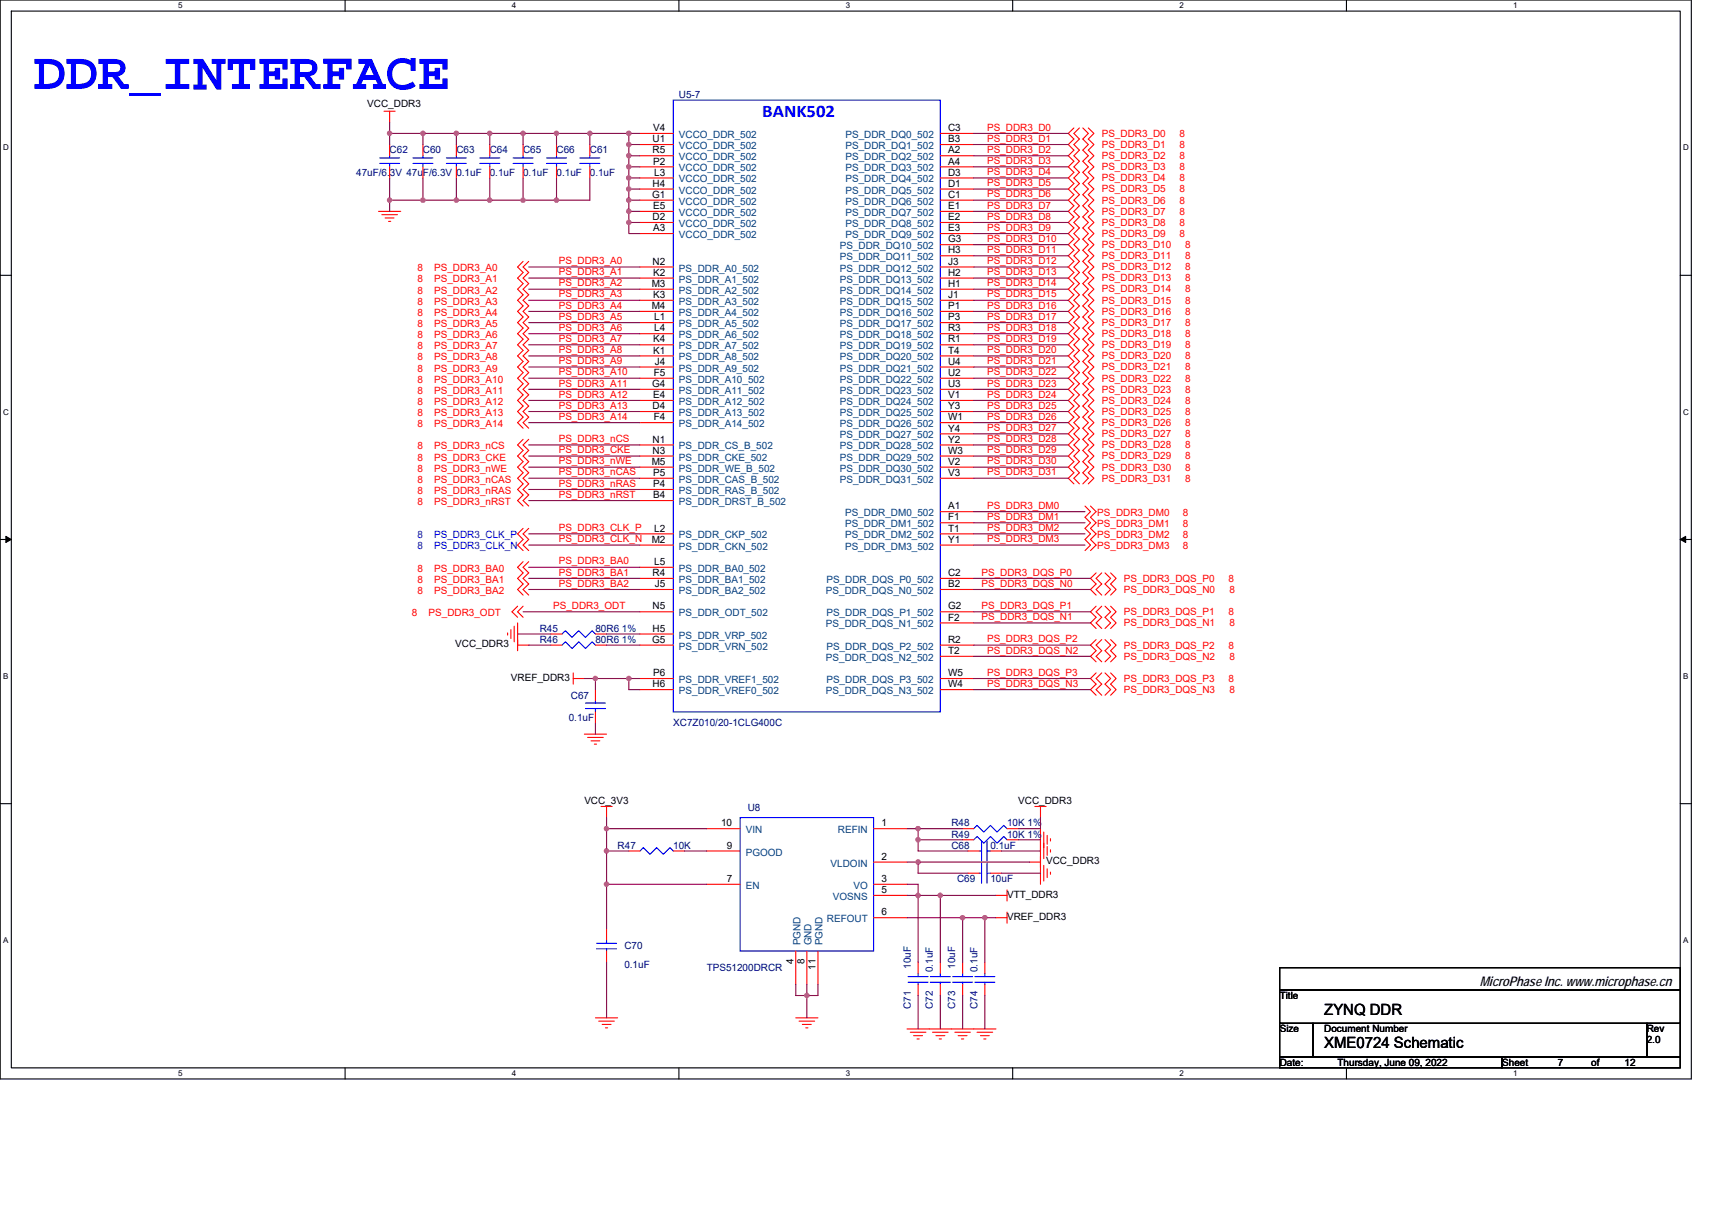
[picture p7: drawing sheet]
<svg xmlns="http://www.w3.org/2000/svg" width="297mm" height="210mm" viewBox="0 0 297 210" stroke-linecap="round" stroke-linejoin="round" font-family="sans-serif">
<defs><g id="words">
<text font-size="9.2" fill="#00f" x="5.8" y="15.4">DDR_INTERFACE</text>
<text font-size="3.1" fill="#00f" x="132.3" y="20.3">BANK502</text>
<g font-size="2.7">
<text x="229.8" y="176.1">ZYNQ DDR</text>
<text x="229.8" y="181.9">XME0724 Schematic</text>
</g>
<text font-size="2.3" x="256.8" y="171.1">MicroPhase Inc. www.microphase.cn</text>
<g font-size="1.7" fill="#000080">
<text x="117.8" y="17">U5-7</text>
<text x="67.6" y="26.6">C62</text>
<text x="73.4" y="26.6">C60</text>
<text x="79.2" y="26.6">C63</text>
<text x="85" y="26.6">C64</text>
<text x="90.8" y="26.6">C65</text>
<text x="96.6" y="26.6">C66</text>
<text x="102.3" y="26.6">C61</text>
<text x="61.8" y="30.5">47uF/6.3V 47uF/6.3V 0.1uF</text>
<text x="85" y="30.5">0.1uF</text>
<text x="90.8" y="30.5">0.1uF</text>
<text x="96.6" y="30.5">0.1uF</text>
<text x="102.3" y="30.5">0.1uF</text>
<text x="93.7" y="111.6">R46</text>
<text x="93.7" y="109.6">R45</text>
<text x="103.3" y="111.6">80R6 1%</text>
<text x="103.3" y="109.6">80R6 1%</text>
<text x="98.7" y="125.1">0.1uF</text>
<text x="99.1" y="121.2">C67</text>
<text x="116.8" y="126">XC7Z010/20-1CLG400C</text>
<text x="129.7" y="140.7">U8</text>
<text x="165.1" y="143.4">R48</text>
<text x="174.7" y="143.4">10K 1%</text>
<text x="107.2" y="147.3">R47</text>
<text x="116.8" y="147.3">10K</text>
<text x="165.1" y="145.4">R49</text>
<text x="165.1" y="147.3">C68</text>
<text x="171.8" y="147.3">0.1uF</text>
<text x="174.7" y="145.4">10K 1%</text>
<text x="166" y="153.1">C69</text>
<text x="171.8" y="153.1">10uF</text>
<text x="108.3" y="164.7">C70</text>
<text x="108.3" y="167.9">0.1uF</text>
<text x="122.6" y="168.5">TPS51200DRCR</text>
<text x="158" y="168.1" transform="rotate(-90 158 168.1)">10uF</text>
<text x="161.9" y="168.7" transform="rotate(-90 161.9 168.7)">0.1uF</text>
<text x="165.7" y="168.1" transform="rotate(-90 165.7 168.1)">10uF</text>
<text x="169.6" y="168.7" transform="rotate(-90 169.6 168.7)">0.1uF</text>
<text x="158" y="175.1" transform="rotate(-90 158 175.1)">C71</text>
<text x="161.9" y="175.1" transform="rotate(-90 161.9 175.1)">C72</text>
<text x="165.7" y="175.1" transform="rotate(-90 165.7 175.1)">C73</text>
<text x="169.6" y="175.1" transform="rotate(-90 169.6 175.1)">C74</text>
</g>
<g font-size="1.7">
<text x="63.7" y="18.5">VCC_DDR3</text>
<text x="113.3" y="22.8">V4</text>
<text x="164.5" y="22.8">C3</text>
<text x="113.2" y="24.7">U1</text>
<text x="113.2" y="26.6">R5</text>
<text x="113.3" y="28.6">P2</text>
<text x="164.5" y="24.7">B3</text>
<text x="164.5" y="26.6">A2</text>
<text x="164.5" y="28.6">A4</text>
<text x="113.1" y="34.3">G1</text>
<text x="113.2" y="32.4">H4</text>
<text x="113.5" y="30.5">L3</text>
<text x="164.5" y="30.5">D3</text>
<text x="164.5" y="32.4">D1</text>
<text x="164.5" y="34.3">C1</text>
<text x="113.2" y="38.2">D2</text>
<text x="113.3" y="36.3">E5</text>
<text x="113.3" y="40.1">A3</text>
<text x="164.5" y="36.3">E1</text>
<text x="164.5" y="38.2">E2</text>
<text x="164.5" y="40.1">E3</text>
<text x="113.2" y="45.9">N2</text>
<text x="113.3" y="47.9">K2</text>
<text x="164.5" y="42.1">G3</text>
<text x="164.5" y="44">H3</text>
<text x="164.5" y="45.9">J3</text>
<text x="164.5" y="47.9">H2</text>
<text x="113.1" y="49.8">M3</text>
<text x="113.1" y="53.6">M4</text>
<text x="113.3" y="51.7">K3</text>
<text x="164.5" y="49.8">H1</text>
<text x="164.5" y="51.7">J1</text>
<text x="164.5" y="53.6">P1</text>
<text x="113.3" y="59.4">K4</text>
<text x="113.5" y="55.6">L1</text>
<text x="113.5" y="57.5">L4</text>
<text x="164.5" y="55.6">P3</text>
<text x="164.5" y="57.5">R3</text>
<text x="164.5" y="59.4">R1</text>
<text x="113.3" y="61.4">K1</text>
<text x="113.4" y="65.2">F5</text>
<text x="113.6" y="63.3">J4</text>
<text x="164.5" y="61.4">T4</text>
<text x="164.5" y="63.3">U4</text>
<text x="164.5" y="65.2">U2</text>
<text x="113.1" y="67.2">G4</text>
<text x="113.2" y="71">D4</text>
<text x="113.3" y="69.1">E4</text>
<text x="164.5" y="67.2">U3</text>
<text x="164.5" y="69.1">V1</text>
<text x="164.5" y="71">Y3</text>
<text x="113.2" y="76.8">N1</text>
<text x="113.4" y="72.9">F4</text>
<text x="164.5" y="72.9">W1</text>
<text x="164.5" y="74.9">Y4</text>
<text x="164.5" y="76.8">Y2</text>
<text x="113.1" y="80.7">M5</text>
<text x="113.2" y="78.7">N3</text>
<text x="113.3" y="82.6">P5</text>
<text x="164.5" y="80.7">V2</text>
<text x="164.5" y="82.6">V3</text>
<text x="164.5" y="78.7">W3</text>
<text x="113.3" y="84.5">P4</text>
<text x="113.3" y="86.5">B4</text>
<text x="164.5" y="88.4">A1</text>
<text x="113.1" y="94.2">M2</text>
<text x="113.5" y="92.2">L2</text>
<text x="164.5" y="90.3">F1</text>
<text x="164.5" y="92.2">T1</text>
<text x="164.5" y="94.2">Y1</text>
<text x="113.2" y="100">R4</text>
<text x="113.5" y="98">L5</text>
<text x="113.6" y="101.9">J5</text>
<text x="164.5" y="100">C2</text>
<text x="164.5" y="101.9">B2</text>
<text x="113.2" y="105.8">N5</text>
<text x="164.5" y="105.8">G2</text>
<text x="164.5" y="107.7">F2</text>
<text x="79" y="112.4">VCC_DDR3</text>
<text x="113.1" y="111.5">G5</text>
<text x="113.2" y="109.6">H5</text>
<text x="164.5" y="111.5">R2</text>
<text x="164.5" y="113.5">T2</text>
<text x="88.6" y="118.1">VREF_DDR3</text>
<text x="113.2" y="119.3">H6</text>
<text x="113.3" y="117.3">P6</text>
<text x="164.5" y="117.3">W5</text>
<text x="164.5" y="119.3">W4</text>
<text x="101.4" y="139.6">VCC_3V3</text>
<text x="125.1" y="143.4">10</text>
<text x="152.9" y="143.4">1</text>
<text x="176.7" y="139.6">VCC_DDR3</text>
<text x="126.1" y="147.3">9</text>
<text x="152.9" y="149.2">2</text>
<text x="181.5" y="150">VCC_DDR3</text>
<text x="126.1" y="153.1">7</text>
<text x="152.9" y="155">5</text>
<text x="152.9" y="153.1">3</text>
<text x="174.7" y="155.8">VTT_DDR3</text>
<text x="152.9" y="158.9">6</text>
<text x="174.7" y="159.6">VREF_DDR3</text>
<text x="137.7" y="167.3" transform="rotate(-90 137.7 167.3)">4</text>
<text x="139.6" y="167.3" transform="rotate(-90 139.6 167.3)">8</text>
<text x="141.5" y="168.3" transform="rotate(-90 141.5 168.3)">11</text>
<text x="222" y="173.4">Title</text>
<text x="222" y="179.1">Size</text>
<text x="229.8" y="179.1">Document Number</text>
<text x="285.7" y="179.1">Rev</text>
<text x="222" y="184.9">Date:</text>
<text x="232.1" y="184.9">Thursday, June 09, 2022</text>
<text x="260.6" y="184.9">Sheet</text>
<text x="270.3" y="184.9">7</text>
<text x="276.1" y="184.9">of</text>
<text x="281.9" y="184.9">12</text>
<text x="285.7" y="181.1">2.0</text>
</g>
<g font-size="1.7" fill="#004080">
<text x="117.8" y="23.9">VCCO_DDR_502</text>
<text x="146.7" y="23.9">PS_DDR_DQ0_502</text>
<text x="117.8" y="25.9">VCCO_DDR_502</text>
<text x="117.8" y="27.8">VCCO_DDR_502</text>
<text x="117.8" y="29.7">VCCO_DDR_502</text>
<text x="146.7" y="25.9">PS_DDR_DQ1_502</text>
<text x="146.7" y="27.8">PS_DDR_DQ2_502</text>
<text x="146.7" y="29.7">PS_DDR_DQ3_502</text>
<text x="117.8" y="31.7">VCCO_DDR_502</text>
<text x="117.8" y="33.6">VCCO_DDR_502</text>
<text x="117.8" y="35.5">VCCO_DDR_502</text>
<text x="146.7" y="31.7">PS_DDR_DQ4_502</text>
<text x="146.7" y="33.6">PS_DDR_DQ5_502</text>
<text x="146.7" y="35.5">PS_DDR_DQ6_502</text>
<text x="117.8" y="37.5">VCCO_DDR_502</text>
<text x="117.8" y="39.4">VCCO_DDR_502</text>
<text x="117.8" y="41.3">VCCO_DDR_502</text>
<text x="146.7" y="37.5">PS_DDR_DQ7_502</text>
<text x="146.7" y="39.4">PS_DDR_DQ8_502</text>
<text x="146.7" y="41.3">PS_DDR_DQ9_502</text>
<text x="117.8" y="47.1">PS_DDR_A0_502</text>
<text x="145.7" y="43.2">PS_DDR_DQ10_502</text>
<text x="145.7" y="45.2">PS_DDR_DQ11_502</text>
<text x="145.7" y="47.1">PS_DDR_DQ12_502</text>
<text x="117.8" y="49">PS_DDR_A1_502</text>
<text x="117.8" y="51">PS_DDR_A2_502</text>
<text x="117.8" y="52.9">PS_DDR_A3_502</text>
<text x="145.7" y="49">PS_DDR_DQ13_502</text>
<text x="145.7" y="51">PS_DDR_DQ14_502</text>
<text x="145.7" y="52.9">PS_DDR_DQ15_502</text>
<text x="117.8" y="54.8">PS_DDR_A4_502</text>
<text x="117.8" y="56.8">PS_DDR_A5_502</text>
<text x="117.8" y="58.7">PS_DDR_A6_502</text>
<text x="145.7" y="54.8">PS_DDR_DQ16_502</text>
<text x="145.7" y="56.8">PS_DDR_DQ17_502</text>
<text x="145.7" y="58.7">PS_DDR_DQ18_502</text>
<text x="117.8" y="60.6">PS_DDR_A7_502</text>
<text x="117.8" y="62.5">PS_DDR_A8_502</text>
<text x="117.8" y="64.5">PS_DDR_A9_502</text>
<text x="145.7" y="60.6">PS_DDR_DQ19_502</text>
<text x="145.7" y="62.5">PS_DDR_DQ20_502</text>
<text x="145.7" y="64.5">PS_DDR_DQ21_502</text>
<text x="117.8" y="66.4">PS_DDR_A10_502</text>
<text x="117.8" y="68.3">PS_DDR_A11_502</text>
<text x="117.8" y="70.3">PS_DDR_A12_502</text>
<text x="145.7" y="66.4">PS_DDR_DQ22_502</text>
<text x="145.7" y="68.3">PS_DDR_DQ23_502</text>
<text x="145.7" y="70.3">PS_DDR_DQ24_502</text>
<text x="117.8" y="78">PS_DDR_CS_B_502</text>
<text x="117.8" y="72.2">PS_DDR_A13_502</text>
<text x="117.8" y="74.1">PS_DDR_A14_502</text>
<text x="145.7" y="72.2">PS_DDR_DQ25_502</text>
<text x="145.7" y="74.1">PS_DDR_DQ26_502</text>
<text x="145.7" y="76.1">PS_DDR_DQ27_502</text>
<text x="145.7" y="78">PS_DDR_DQ28_502</text>
<text x="117.8" y="79.9">PS_DDR_CKE_502</text>
<text x="117.8" y="81.9">PS_DDR_WE_B_502</text>
<text x="117.8" y="83.8">PS_DDR_CAS_B_502</text>
<text x="145.7" y="81.9">PS_DDR_DQ30_502</text>
<text x="145.7" y="83.8">PS_DDR_DQ31_502</text>
<text x="145.7" y="79.9">PS_DDR_DQ29_502</text>
<text x="117.8" y="85.7">PS_DDR_RAS_B_502</text>
<text x="117.8" y="87.7">PS_DDR_DRST_B_502</text>
<text x="146.6" y="89.6">PS_DDR_DM0_502</text>
<text x="117.8" y="93.4">PS_DDR_CKP_502</text>
<text x="117.8" y="95.4">PS_DDR_CKN_502</text>
<text x="146.6" y="91.5">PS_DDR_DM1_502</text>
<text x="146.6" y="93.4">PS_DDR_DM2_502</text>
<text x="146.6" y="95.4">PS_DDR_DM3_502</text>
<text x="117.8" y="101.2">PS_DDR_BA1_502</text>
<text x="117.8" y="99.2">PS_DDR_BA0_502</text>
<text x="143.4" y="101.2">PS_DDR_DQS_P0_502</text>
<text x="117.8" y="103.1">PS_DDR_BA2_502</text>
<text x="117.8" y="107">PS_DDR_ODT_502</text>
<text x="143.3" y="103.1">PS_DDR_DQS_N0_502</text>
<text x="143.4" y="107">PS_DDR_DQS_P1_502</text>
<text x="117.8" y="112.7">PS_DDR_VRN_502</text>
<text x="117.8" y="110.8">PS_DDR_VRP_502</text>
<text x="143.3" y="108.9">PS_DDR_DQS_N1_502</text>
<text x="143.4" y="112.7">PS_DDR_DQS_P2_502</text>
<text x="117.8" y="118.5">PS_DDR_VREF1_502</text>
<text x="143.3" y="114.7">PS_DDR_DQS_N2_502</text>
<text x="143.4" y="118.5">PS_DDR_DQS_P3_502</text>
<text x="117.8" y="120.5">PS_DDR_VREF0_502</text>
<text x="143.3" y="120.5">PS_DDR_DQS_N3_502</text>
<text x="129.4" y="148.5">PGOOD</text>
<text x="129.4" y="144.6">VIN</text>
<text x="145.4" y="144.6">REFIN</text>
<text x="129.4" y="154.2">EN</text>
<text x="144.1" y="150.4">VLDOIN</text>
<text x="148.1" y="154.2">VO</text>
<text x="143.5" y="160">REFOUT</text>
<text x="144.5" y="156.2">VOSNS</text>
<text x="138.9" y="164.1" transform="rotate(-90 138.9 164.1)">PGND</text>
<text x="140.8" y="164.1" transform="rotate(-90 140.8 164.1)">GND</text>
<text x="142.7" y="164.1" transform="rotate(-90 142.7 164.1)">PGND</text>
</g>
<g font-size="1.7" fill="#f00">
<text x="171.3" y="22.7">PS_DDR3_D0</text>
<text x="191.2" y="23.7">PS_DDR3_D0</text>
<text x="204.7" y="23.7">8</text>
<text x="171.3" y="24.6">PS_DDR3_D1</text>
<text x="171.3" y="28.5">PS_DDR3_D3</text>
<text x="171.3" y="26.5">PS_DDR3_D2</text>
<text x="191.2" y="25.7">PS_DDR3_D1</text>
<text x="191.2" y="29.5">PS_DDR3_D3</text>
<text x="191.2" y="27.6">PS_DDR3_D2</text>
<text x="204.7" y="25.7">8</text>
<text x="204.7" y="29.5">8</text>
<text x="204.7" y="27.6">8</text>
<text x="171.3" y="34.2">PS_DDR3_D6</text>
<text x="171.3" y="32.3">PS_DDR3_D5</text>
<text x="171.3" y="30.4">PS_DDR3_D4</text>
<text x="191.2" y="33.4">PS_DDR3_D5</text>
<text x="191.2" y="31.5">PS_DDR3_D4</text>
<text x="191.2" y="35.3">PS_DDR3_D6</text>
<text x="204.7" y="33.4">8</text>
<text x="204.7" y="31.5">8</text>
<text x="204.7" y="35.3">8</text>
<text x="171.3" y="42">PS_DDR3_D10</text>
<text x="171.3" y="40">PS_DDR3_D9</text>
<text x="171.3" y="38.1">PS_DDR3_D8</text>
<text x="171.3" y="36.2">PS_DDR3_D7</text>
<text x="191.2" y="37.3">PS_DDR3_D7</text>
<text x="191.2" y="41.1">PS_DDR3_D9</text>
<text x="191.2" y="39.2">PS_DDR3_D8</text>
<text x="204.7" y="37.3">8</text>
<text x="204.7" y="41.1">8</text>
<text x="204.7" y="39.2">8</text>
<text x="72.4" y="47.1">8</text>
<text x="75.3" y="47.1">PS_DDR3_A0</text>
<text x="96.9" y="45.8">PS_DDR3_A0</text>
<text x="96.9" y="47.8">PS_DDR3_A1</text>
<text x="171.3" y="47.8">PS_DDR3_D13</text>
<text x="171.3" y="45.8">PS_DDR3_D12</text>
<text x="171.3" y="43.9">PS_DDR3_D11</text>
<text x="191.2" y="45">PS_DDR3_D11</text>
<text x="191.2" y="43.1">PS_DDR3_D10</text>
<text x="191.2" y="46.9">PS_DDR3_D12</text>
<text x="205.6" y="45">8</text>
<text x="205.6" y="43.1">8</text>
<text x="205.6" y="46.9">8</text>
<text x="72.4" y="49">8</text>
<text x="72.4" y="51">8</text>
<text x="72.4" y="52.9">8</text>
<text x="75.3" y="49">PS_DDR3_A1</text>
<text x="75.3" y="51">PS_DDR3_A2</text>
<text x="75.3" y="52.9">PS_DDR3_A3</text>
<text x="96.9" y="51.6">PS_DDR3_A3</text>
<text x="96.9" y="53.6">PS_DDR3_A4</text>
<text x="96.9" y="49.7">PS_DDR3_A2</text>
<text x="171.3" y="51.6">PS_DDR3_D15</text>
<text x="171.3" y="49.7">PS_DDR3_D14</text>
<text x="171.3" y="53.6">PS_DDR3_D16</text>
<text x="191.2" y="48.8">PS_DDR3_D13</text>
<text x="191.2" y="52.7">PS_DDR3_D15</text>
<text x="191.2" y="50.8">PS_DDR3_D14</text>
<text x="205.6" y="48.8">8</text>
<text x="205.6" y="52.7">8</text>
<text x="205.6" y="50.8">8</text>
<text x="72.4" y="54.8">8</text>
<text x="72.4" y="56.7">8</text>
<text x="72.4" y="58.7">8</text>
<text x="75.3" y="54.8">PS_DDR3_A4</text>
<text x="75.3" y="56.7">PS_DDR3_A5</text>
<text x="75.3" y="58.7">PS_DDR3_A6</text>
<text x="96.9" y="55.5">PS_DDR3_A5</text>
<text x="96.9" y="57.4">PS_DDR3_A6</text>
<text x="96.9" y="59.4">PS_DDR3_A7</text>
<text x="171.3" y="55.5">PS_DDR3_D17</text>
<text x="171.3" y="59.4">PS_DDR3_D19</text>
<text x="171.3" y="57.4">PS_DDR3_D18</text>
<text x="191.2" y="54.6">PS_DDR3_D16</text>
<text x="191.2" y="56.6">PS_DDR3_D17</text>
<text x="191.2" y="58.5">PS_DDR3_D18</text>
<text x="205.6" y="54.6">8</text>
<text x="205.6" y="56.6">8</text>
<text x="205.6" y="58.5">8</text>
<text x="72.4" y="60.6">8</text>
<text x="72.4" y="62.5">8</text>
<text x="72.4" y="64.5">8</text>
<text x="75.3" y="60.6">PS_DDR3_A7</text>
<text x="75.3" y="62.5">PS_DDR3_A8</text>
<text x="75.3" y="64.5">PS_DDR3_A9</text>
<text x="96.9" y="61.3">PS_DDR3_A8</text>
<text x="96.9" y="63.2">PS_DDR3_A9</text>
<text x="96.9" y="65.2">PS_DDR3_A10</text>
<text x="171.3" y="65.2">PS_DDR3_D22</text>
<text x="171.3" y="63.2">PS_DDR3_D21</text>
<text x="171.3" y="61.3">PS_DDR3_D20</text>
<text x="191.2" y="60.4">PS_DDR3_D19</text>
<text x="191.2" y="62.4">PS_DDR3_D20</text>
<text x="191.2" y="64.3">PS_DDR3_D21</text>
<text x="205.6" y="60.4">8</text>
<text x="205.6" y="62.4">8</text>
<text x="205.6" y="64.3">8</text>
<text x="72.4" y="66.4">8</text>
<text x="72.4" y="68.3">8</text>
<text x="72.4" y="70.3">8</text>
<text x="75.3" y="66.4">PS_DDR3_A10</text>
<text x="75.3" y="68.3">PS_DDR3_A11</text>
<text x="75.3" y="70.3">PS_DDR3_A12</text>
<text x="96.9" y="69">PS_DDR3_A12</text>
<text x="96.9" y="70.9">PS_DDR3_A13</text>
<text x="96.9" y="67.1">PS_DDR3_A11</text>
<text x="171.3" y="70.9">PS_DDR3_D25</text>
<text x="171.3" y="69">PS_DDR3_D24</text>
<text x="171.3" y="67.1">PS_DDR3_D23</text>
<text x="191.2" y="66.2">PS_DDR3_D22</text>
<text x="191.2" y="68.1">PS_DDR3_D23</text>
<text x="191.2" y="70.1">PS_DDR3_D24</text>
<text x="205.6" y="66.2">8</text>
<text x="205.6" y="68.1">8</text>
<text x="205.6" y="70.1">8</text>
<text x="72.4" y="72.2">8</text>
<text x="72.4" y="74.1">8</text>
<text x="72.4" y="78">8</text>
<text x="75.3" y="72.2">PS_DDR3_A13</text>
<text x="75.3" y="74.1">PS_DDR3_A14</text>
<text x="75.3" y="78">PS_DDR3_nCS</text>
<text x="96.9" y="72.9">PS_DDR3_A14</text>
<text x="96.9" y="76.7">PS_DDR3_nCS</text>
<text x="171.3" y="76.7">PS_DDR3_D28</text>
<text x="171.3" y="74.8">PS_DDR3_D27</text>
<text x="171.3" y="72.9">PS_DDR3_D26</text>
<text x="191.2" y="72">PS_DDR3_D25</text>
<text x="191.2" y="73.9">PS_DDR3_D26</text>
<text x="191.2" y="75.9">PS_DDR3_D27</text>
<text x="191.2" y="77.8">PS_DDR3_D28</text>
<text x="205.6" y="72">8</text>
<text x="205.6" y="73.9">8</text>
<text x="205.6" y="75.9">8</text>
<text x="205.6" y="77.8">8</text>
<text x="72.4" y="83.8">8</text>
<text x="72.4" y="81.9">8</text>
<text x="72.4" y="79.9">8</text>
<text x="75.3" y="83.8">PS_DDR3_nCAS</text>
<text x="75.3" y="81.9">PS_DDR3_nWE</text>
<text x="75.3" y="79.9">PS_DDR3_CKE</text>
<text x="96.9" y="80.6">PS_DDR3_nWE</text>
<text x="96.9" y="82.5">PS_DDR3_nCAS</text>
<text x="96.9" y="78.7">PS_DDR3_CKE</text>
<text x="171.3" y="82.5">PS_DDR3_D31</text>
<text x="171.3" y="80.6">PS_DDR3_D30</text>
<text x="171.3" y="78.7">PS_DDR3_D29</text>
<text x="191.2" y="79.7">PS_DDR3_D29</text>
<text x="191.2" y="81.7">PS_DDR3_D30</text>
<text x="191.2" y="83.6">PS_DDR3_D31</text>
<text x="205.6" y="79.7">8</text>
<text x="205.6" y="81.7">8</text>
<text x="205.6" y="83.6">8</text>
<text x="72.4" y="85.7">8</text>
<text x="72.4" y="87.6">8</text>
<text x="75.3" y="85.7">PS_DDR3_nRAS</text>
<text x="75.3" y="87.6">PS_DDR3_nRST</text>
<text x="96.9" y="84.5">PS_DDR3_nRAS</text>
<text x="96.9" y="86.4">PS_DDR3_nRST</text>
<text x="171.3" y="88.3">PS_DDR3_DM0</text>
<text x="190.4" y="89.6">PS_DDR3_DM0</text>
<text x="205.2" y="89.6">8</text>
<text x="96.9" y="92.2">PS_DDR3_CLK_P</text>
<text x="96.9" y="94.1">PS_DDR3_CLK_N</text>
<text x="171.3" y="90.2">PS_DDR3_DM1</text>
<text x="171.3" y="92.2">PS_DDR3_DM2</text>
<text x="171.3" y="94.1">PS_DDR3_DM3</text>
<text x="190.4" y="91.5">PS_DDR3_DM1</text>
<text x="190.4" y="93.4">PS_DDR3_DM2</text>
<text x="190.4" y="95.4">PS_DDR3_DM3</text>
<text x="205.2" y="91.5">8</text>
<text x="205.2" y="93.4">8</text>
<text x="205.2" y="95.4">8</text>
<text x="72.4" y="99.2">8</text>
<text x="72.4" y="101.2">8</text>
<text x="75.3" y="99.2">PS_DDR3_BA0</text>
<text x="75.3" y="101.2">PS_DDR3_BA1</text>
<text x="96.9" y="98">PS_DDR3_BA0</text>
<text x="96.9" y="101.8">PS_DDR3_BA2</text>
<text x="96.9" y="99.9">PS_DDR3_BA1</text>
<text x="170.3" y="101.8">PS_DDR3_DQS_N0</text>
<text x="170.3" y="99.9">PS_DDR3_DQS_P0</text>
<text x="195" y="101">PS_DDR3_DQS_P0</text>
<text x="213.1" y="101">8</text>
<text x="71.5" y="106.9">8</text>
<text x="72.4" y="103.1">8</text>
<text x="74.4" y="106.9">PS_DDR3_ODT</text>
<text x="75.3" y="103.1">PS_DDR3_BA2</text>
<text x="96" y="105.7">PS_DDR3_ODT</text>
<text x="170.3" y="107.6">PS_DDR3_DQS_N1</text>
<text x="170.3" y="105.7">PS_DDR3_DQS_P1</text>
<text x="195" y="102.9">PS_DDR3_DQS_N0</text>
<text x="195" y="106.7">PS_DDR3_DQS_P1</text>
<text x="213.1" y="106.7">8</text>
<text x="213.3" y="102.9">8</text>
<text x="171.3" y="113.4">PS_DDR3_DQS_N2</text>
<text x="171.3" y="111.5">PS_DDR3_DQS_P2</text>
<text x="195" y="112.5">PS_DDR3_DQS_P2</text>
<text x="195" y="108.7">PS_DDR3_DQS_N1</text>
<text x="213.1" y="112.5">8</text>
<text x="213.3" y="108.7">8</text>
<text x="171.3" y="119.2">PS_DDR3_DQS_N3</text>
<text x="171.3" y="117.3">PS_DDR3_DQS_P3</text>
<text x="195" y="114.5">PS_DDR3_DQS_N2</text>
<text x="195" y="118.3">PS_DDR3_DQS_P3</text>
<text x="213.1" y="118.3">8</text>
<text x="213.3" y="114.5">8</text>
<text x="195" y="120.3">PS_DDR3_DQS_N3</text>
<text x="213.3" y="120.3">8</text>
</g>
<g font-size="1.7" fill="#00f">
<text x="72.4" y="93.4">8</text>
<text x="72.4" y="95.4">8</text>
<text x="75.3" y="93.4">PS_DDR3_CLK_P</text>
<text x="75.3" y="95.4">PS_DDR3_CLK_N</text>
</g>
<g font-size="1.4">
<text x="30.9" y="1.5">5</text>
<text x="88.8" y="1.5">4</text>
<text x="146.7" y="1.5">3</text>
<text x="204.7" y="1.5">2</text>
<text x="262.6" y="1.5">1</text>
<text x=".5" y="26.1">D</text>
<text x="292" y="26.1">D</text>
<text x=".5" y="71.9">C</text>
<text x="292" y="71.9">C</text>
<text x=".5" y="117.8">B</text>
<text x="292" y="117.8">B</text>
<text x=".5" y="163.6">A</text>
<text x="292" y="163.6">A</text>
<text x="30.9" y="186.8">5</text>
<text x="88.8" y="186.8">4</text>
<text x="146.7" y="186.8">3</text>
<text x="204.7" y="186.8">2</text>
<text x="262.6" y="186.8">1</text>
</g>
</g></defs>
<path d="M0 0h293.5v187.2h-293.5zM2 1.9h289.5v183.4h-289.5z" fill="none" stroke="#000" stroke-width=".19"/>
<g fill="#fff">
<path d="M30.9 .2h.8v1.6h-.8z"/>
<path d="M30.9 185.5h.8v1.6h-.8z"/>
</g>
<path d="M59.9 0v1.9M59.9 185.3v1.9" fill="none" stroke="#000" stroke-width=".19"/>
<g fill="#fff">
<path d="M88.8 .2h.8v1.6h-.8z"/>
<path d="M88.8 185.5h.8v1.6h-.8z"/>
</g>
<path d="M117.8 0v1.9M117.8 185.3v1.9" fill="none" stroke="#000" stroke-width=".19"/>
<g fill="#fff">
<path d="M146.7 .2h.8v1.6h-.8z"/>
<path d="M146.7 185.5h.8v1.6h-.8z"/>
</g>
<path d="M175.7 0v1.9M175.7 185.3v1.9" fill="none" stroke="#000" stroke-width=".19"/>
<g fill="#fff">
<path d="M204.7 .2h.7v1.6h-.7z"/>
<path d="M204.7 185.5h.7v1.6h-.7z"/>
</g>
<path d="M233.6 0v1.9M233.6 185.3v1.9" fill="none" stroke="#000" stroke-width=".19"/>
<g fill="#fff">
<path d="M262.6 .2h.7v1.6h-.7z"/>
<path d="M262.6 185.5h.7v1.6h-.7z"/>
<path d="M.5 24.8h1v1.6h-1z"/>
<path d="M292 24.8h1v1.6h-1z"/>
<path d="M.5 70.7h1v1.5h-1z"/>
<path d="M292 70.7h1v1.5h-1z"/>
</g>
<path d="M0 47.8h2M291.5 47.8h2" fill="none" stroke="#000" stroke-width=".19"/>
<g fill="#fff">
<path d="M.5 116.5h.9v1.6h-.9z"/>
<path d="M292 116.5h.9v1.6h-.9z"/>
</g>
<path d="M0 93.6h2M291.5 93.6h2" fill="none" stroke="#000" stroke-width=".19"/>
<path d="M1 93.1l1 .5-1 .5zM291.5 93.6l1-.5v1z" fill="#000" stroke="#000" stroke-width=".17"/>
<g fill="#fff">
<path d="M.5 162.4h.9v1.5h-.9z"/>
<path d="M292 162.4h.9v1.5h-.9z"/>
</g>
<path d="M0 139.5h2M291.5 139.5h2M222 167.9h69.5v3.9h-69.5zM222 171.8h69.5v5.8h-69.5zM222 177.6h5.8v5.8h-5.8zM227.8 177.6h57.9v5.8h-57.9zM285.7 177.6h5.8v5.8h-5.8zM222 183.4h38.6v1.9h-38.6zM260.6 183.4h30.9v1.9h-30.9z" fill="none" stroke="#000" stroke-width=".19"/>
<g fill="none" stroke="#f00" stroke-width=".19">
<path d="M66.6 19.3h2M67.6 19.3v1.9M65.7 36.7h3.8M66.2 37.3h2.8M66.8 37.8h1.6M67.4 38.4h.4M67.6 25.1v1.9M67.6 29v1.9M73.4 25.1v1.9M73.4 29v1.9M79.2 25.1v1.9M79.2 29v1.9"/>
<path d="M85 25.1v1.9M85 29v1.9M90.8 25.1v1.9M90.8 29v1.9M96.6 25.1v1.9M96.6 29v1.9M102.3 25.1v1.9M102.3 29v1.9M111 23.2h5.8M111 25.1h5.8M111 27h5.8M111 29h5.8"/>
<path d="M111 30.9h5.8M111 32.8h5.8M111 34.7h5.8M111 36.7h5.8M111 38.6h5.8M163.1 23.2h5.8M163.1 25.1h5.8M163.1 27h5.8M163.1 29h5.8M163.1 30.9h5.8M163.1 32.8h5.8M163.1 34.7h5.8"/>
<path d="M163.1 36.7h5.8M163.1 38.6h5.8M186.3 22.2l-.9 1 .9 .9-.9 1 .9 1-.9 .9 .9 1-.9 1 .9 .9-.9 1 .9 1-.9 .9 .9 1-.9 .9 .9 1-.9 1 .9 .9-.9 1 .9 1-.9 .9 .9 1-.9 1 .9 .9-.9 1 .9 1-.9 .9 .9 1-.9 1 .9 .9-.9 1 .9 1-.9 .9 .9 1-.9 .9 .9 1-.9 1 .9 .9-.9 1 .9 1-.9 .9 .9 1-.9 1 .9 .9-.9 1 .9 1-.9 .9 .9 1-.9 1 .9 .9-.9 1 .9 1-.9 .9 .9 1-.9 .9 .9 1-.9 1 .9 .9-.9 1 .9 1-.9 .9 .9 1-.9 1 .9 .9-.9 1 .9 1M187.3 22.2l-1 1 1 .9-1 1 1 1-1 .9 1 1-1 1 1 .9-1 1 1 1-1 .9 1 1-1 .9 1 1-1 1 1 .9-1 1 1 1-1 .9 1 1-1 1 1 .9-1 1 1 1-1 .9 1 1-1 1 1 .9-1 1 1 1-1 .9 1 1-1 .9 1 1-1 1 1 .9-1 1 1 1-1 .9 1 1-1 1 1 .9-1 1 1 1-1 .9 1 1-1 1 1 .9-1 1 1 1-1 .9 1 1-1 .9 1 1-1 1 1 .9-1 1 1 1-1 .9 1 1-1 1 1 .9-1 1 1 1M187.9 22.2l.9 1-.9 .9 .9 1-.9 1 .9 .9-.9 1 .9 1-.9 .9 .9 1-.9 1 .9 .9-.9 1 .9 .9-.9 1 .9 1-.9 .9 .9 1-.9 1 .9 .9-.9 1 .9 1-.9 .9 .9 1-.9 1 .9 .9-.9 1 .9 1-.9 .9 .9 1-.9 1 .9 .9-.9 1 .9 .9-.9 1 .9 1-.9 .9 .9 1-.9 1 .9 .9-.9 1 .9 1-.9 .9 .9 1-.9 1 .9 .9-.9 1 .9 1-.9 .9 .9 1-.9 1 .9 .9-.9 1 .9 .9-.9 1 .9 1-.9 .9 .9 1-.9 1 .9 .9-.9 1 .9 1-.9 .9 .9 1-.9 1M188.8 22.2l1 1-1 .9 1 1-1 1 1 .9-1 1 1 1-1 .9 1 1-1 1 1 .9-1 1 1 .9-1 1 1 1-1 .9 1 1-1 1 1 .9-1 1 1 1-1 .9 1 1-1 1 1 .9-1 1 1 1-1 .9 1 1-1 1 1 .9-1 1 1 .9-1 1 1 1-1 .9 1 1-1 1 1 .9-1 1 1 1-1 .9 1 1-1 1 1 .9-1 1 1 1-1 .9 1 1-1 1 1 .9-1 1 1 .9-1 1 1 1-1 .9 1 1-1 1 1 .9-1 1 1 1-1 .9 1 1-1 1M90.8 45.4l-1 .9 1 1-1 1 1 .9-1 1 1 1-1 .9 1 1-1 .9 1 1-1 1 1 .9-1 1 1 1-1 .9 1 1-1 1 1 .9-1 1 1 1-1 .9 1 1-1 1 1 .9-1 1 1 1-1 .9 1 1-1 .9 1 1M91.7 45.4l-.9 .9 .9 1-.9 1 .9 .9-.9 1 .9 1-.9 .9 .9 1-.9 .9 .9 1-.9 1 .9 .9-.9 1 .9 1-.9 .9 .9 1-.9 1 .9 .9-.9 1 .9 1-.9 .9 .9 1-.9 1 .9 .9-.9 1 .9 1-.9 .9 .9 1-.9 .9 .9 1M111 46.3h5.8M111 48.3h5.8M111 50.2h5.8M111 52.1h5.8"/>
<path d="M111 54h5.8M111 56h5.8M111 57.9h5.8M111 59.8h5.8M111 40.5h5.8M163.1 40.5h5.8M163.1 42.5h5.8M163.1 44.4h5.8M163.1 46.3h5.8M163.1 48.3h5.8M163.1 50.2h5.8M163.1 52.1h5.8"/>
<path d="M163.1 54h5.8M163.1 56h5.8M163.1 57.9h5.8M163.1 59.8h5.8M90.8 76.2l-1 1 1 1-1 .9 1 1-1 1 1 .9-1 1 1 1-1 .9 1 1-1 1 1 .9M91.7 76.2l-.9 1 .9 1-.9 .9 .9 1-.9 1 .9 .9-.9 1 .9 1-.9 .9 .9 1-.9 1 .9 .9M111 77.2h5.8M111 79.1h5.8M111 61.8h5.8M111 63.7h5.8M111 65.6h5.8M111 67.6h5.8"/>
<path d="M111 69.5h5.8M111 71.4h5.8M111 73.3h5.8M163.1 61.8h5.8M163.1 63.7h5.8M163.1 65.6h5.8M163.1 67.6h5.8M163.1 69.5h5.8M163.1 71.4h5.8M163.1 73.3h5.8M163.1 75.3h5.8M163.1 77.2h5.8"/>
<path d="M163.1 79.1h5.8M90.8 91.7l-1 .9 1 1-1 1 1 .9M90.8 97.5l-1 .9 1 1-1 1 1 .9-1 1 1 1M91.7 91.7l-.9 .9 .9 1-.9 1 .9 .9M91.7 97.5l-.9 .9 .9 1-.9 1 .9 .9-.9 1 .9 1M111 92.6h5.8M111 94.6h5.8M111 98.4h5.8M111 81.1h5.8M111 83h5.8M111 84.9h5.8M111 86.9h5.8"/>
<path d="M163.1 88.8h5.8M163.1 90.7h5.8M163.1 92.6h5.8M163.1 94.6h5.8M163.1 81.1h5.8M163.1 83h5.8M188.3 87.8l.9 1-.9 1 .9 .9-.9 1 .9 .9-.9 1 .9 1-.9 .9M189.2 87.8l1 1-1 1 1 .9-1 1 1 .9-1 1 1 1-1 .9M190.2 99.4l-1 1 1 .9-1 1 1 1M191.2 99.4l-1 1 1 .9-1 1 1 1M191.7 99.4l1 1-1 .9 1 1-1 1M192.7 99.4l1 1-1 .9 1 1-1 1"/>
<path d="M88.1 109.8v.4M88.6 109.3v1.5M89.2 108.7v2.7M89.8 111v1.9M89.8 108.1v3.9h1.9M89.8 105.2l-1 1 1 .9M90.8 105.2l-1 1 1 .9M95.6 112h1.9M95.6 110h1.9M99.5 117.8h1.9M99.5 116.8v1.9M103.3 119.7v1.9"/>
<path d="M103.3 112h1.9M103.3 110h1.9M111 112h5.8M111 110h5.8M111 102.3h5.8M111 100.4h5.8M111 106.2h5.8M111 117.8h5.8M111 119.7h5.8M163.1 100.4h5.8M163.1 102.3h5.8M163.1 106.2h5.8"/>
<path d="M163.1 108.1h5.8M163.1 112h5.8M163.1 113.9h5.8M163.1 119.7h5.8M163.1 117.8h5.8M190.2 111l-1 1 1 .9-1 1 1 1M190.2 116.8l-1 1 1 .9-1 1 1 .9M190.2 105.2l-1 1 1 .9-1 1 1 1M191.2 111l-1 1 1 .9-1 1 1 1M191.2 116.8l-1 1 1 .9-1 1 1 .9M191.2 105.2l-1 1 1 .9-1 1 1 1M191.7 111l1 1-1 .9 1 1-1 1"/>
<path d="M191.7 116.8l1 1-1 .9 1 1-1 .9M191.7 105.2l1 1-1 .9 1 1-1 1M192.7 111l1 1-1 .9 1 1-1 1M192.7 116.8l1 1-1 .9 1 1-1 .9M192.7 105.2l1 1-1 .9 1 1-1 1M101.4 127.4h3.8M102 128h2.7M102.5 128.6h1.6M103.1 129.1h.4M103.3 123.5v2M104.3 140h1.9M105.2 140v1.9"/>
<path d="M179.6 140h1.9M180.5 140v1.9M109.1 147.7h1.9M116.8 147.7h2M122.6 153.5h5.8M122.6 147.7h5.8M122.6 143.8h5.8M151.6 143.8h5.8M151.6 149.6h5.8M151.6 153.5h5.8M151.6 155.4h5.8M151.6 159.3h5.8"/>
<path d="M167 145.7h1.9M167 143.8h1.9M168 151.5h1.9M168 147.7h1.9M171.8 151.5h2M171.8 147.7h2M172.8 159.3h1.9M172.8 155.4h1.9M174.7 158.3v1.9M174.7 154.4v2M174.7 145.7h2M174.7 143.8h2"/>
<path d="M178.6 149.6h1.9M180.5 143.8v3.9M180.5 145.7v3.9M180.5 148.6v2M180.5 149.6v3.9M181.1 144.4v2.7M181.1 146.3v2.7M181.1 150.2v2.7M181.7 145v1.5M181.7 146.9v1.5M181.7 150.8v1.5M182.3 145.5v.4"/>
<path d="M182.3 147.5v.4M182.3 151.3v.4M103.3 176.6h3.9M103.9 177.2h2.7M104.5 177.8h1.5M105 178.4h.4M105.2 165v2M105.2 161.2v1.9M138.1 176.6h3.8M138.1 165v5.8M138.6 177.2h2.7M139.2 177.8h1.6"/>
<path d="M139.8 178.4h.4M140 165v5.8M141.9 165v5.8M157.4 178.6h15.4M157.9 179.1h2.8M158.5 179.7h1.6M159.3 170.8v2M159.3 167v1.9M161.8 179.1h2.7M162.4 179.7h1.5M163.1 170.8v2M163.1 167v1.9"/>
<path d="M165.7 179.1h2.7M166.2 179.7h1.6M167 170.8v2M167 167v1.9M169.5 179.1h2.7M170.1 179.7h1.5M170.9 170.8v2M170.9 167v1.9M159.1 180.3h.4M163 180.3h.3M166.8 180.3h.4M170.7 180.3h.4"/>
</g>
<g fill="none" stroke="#00f" stroke-width=".19">
<path d="M116.8 17.4h46.3v106.1h-46.3zM65.9 28.4h3.4M65.9 27.4h3.4M67.6 27v.4M67.6 28.4v.6M71.6 28.4h3.5M71.6 27.4h3.5M73.4 27v.4M73.4 28.4v.6M77.4 28.4h3.5M77.4 27.4h3.5M79.2 27v.4"/>
<path d="M79.2 28.4v.6M83.2 28.4h3.5M83.2 27.4h3.5M85 27v.4M85 28.4v.6M89 28.4h3.5M89 27.4h3.5M90.8 27v.4M90.8 28.4v.6M94.8 28.4h3.5M94.8 27.4h3.5M96.6 27v.4"/>
<path d="M96.6 28.4v.6M100.6 28.4h3.5M100.6 27.4h3.5M102.3 27v.4M102.3 28.4v.6M97.5 112l.6-.6 1.1 1.1 1.2-1.1 1.2 1.1 1.1-1.1 .6 .6M97.5 110l.6-.5 1.1 1.1 1.2-1.1 1.2 1.1 1.1-1.1 .6 .5M101.6 123h3.4M101.6 122h3.4M103.3 121.6v.4M103.3 123v.5M111 147.7l.6-.6 1.2 1.2 1.1-1.2 1.2 1.2 1.1-1.2 .6 .6"/>
<path d="M128.4 141.9h23.2v23.1h-23.2zM168.9 145.7l.6-.5 1.2 1.1 1.1-1.1 1.2 1.1 1.2-1.1 .5 .5M168.9 143.8l.6-.6 1.2 1.2 1.1-1.2 1.2 1.2 1.2-1.2 .5 .6M169.9 151.5h.4M169.9 147.7h.4M170.3 149.8v3.5M170.3 145.9v3.5M171.3 151.5h.5M171.3 147.7h.5M171.3 149.8v3.5M171.3 145.9v3.5M103.5 163.7h3.5"/>
<path d="M103.5 164.7h3.5M105.2 164.7v.3M105.2 163.1v.6M157.6 169.5h3.4M157.6 170.5h3.4M159.3 170.5v.3M159.3 168.9v.6M161.4 169.5h3.5M161.4 170.5h3.5M163.1 170.5v.3M163.1 168.9v.6M165.3 169.5h3.5"/>
<path d="M165.3 170.5h3.5M167 170.5v.3M167 168.9v.6M169.1 169.5h3.5M169.1 170.5h3.5M170.9 170.5v.3M170.9 168.9v.6"/>
</g>
<g fill="none" stroke="#800040" stroke-width=".19">
<path d="M67.6 21.2v2M67.6 30.9v3.8M67.6 34.7v2M67.6 23.2v1.9M67.6 23.2h5.8M67.6 34.7h5.8M73.4 23.2v1.9M73.4 30.9v3.8M73.4 23.2h5.8M73.4 34.7h5.8M79.2 30.9v3.8M79.2 34.7h17.4"/>
<path d="M85 30.9v3.8M85 23.2h-5.8v1.9M85 23.2v1.9M85 23.2h11.6M90.8 30.9v3.8M90.8 23.2v1.9M96.6 30.9v3.8M96.6 23.2v1.9M96.6 23.2h5.7M102.3 30.9v3.8h-5.7M102.3 23.2v1.9M102.3 23.2h6.8"/>
<path d="M109.1 38.6v1.9h1.9M109.1 38.6h1.9M109.1 23.2h1.9M109.1 36.7h1.9M109.1 34.7h1.9M109.1 32.8h1.9M109.1 30.9h1.9M109.1 29h1.9M109.1 27h1.9M109.1 25.1h1.9M109.1 23.2v1.9M109.1 36.7v1.9"/>
<path d="M109.1 34.7v2M109.1 32.8v1.9M109.1 30.9v1.9M109.1 29v1.9M109.1 27v2M109.1 25.1v1.9M168.9 25.1h16.5M168.9 23.2h16.5M168.9 38.6h16.5M168.9 36.7h16.5M168.9 34.7h16.5M168.9 32.8h16.5"/>
<path d="M168.9 30.9h16.5M168.9 29h16.5M168.9 27h16.5M91.7 46.3h19.3M91.7 48.3h19.3M91.7 56h19.3M91.7 52.1h19.3M91.7 54h19.3M91.7 50.2h19.3M91.7 57.9h19.3M91.7 59.8h19.3M168.9 52.1h16.5"/>
<path d="M168.9 50.2h16.5M168.9 48.3h16.5M168.9 46.3h16.5M168.9 44.4h16.5M168.9 42.5h16.5M168.9 40.5h16.5M168.9 56h16.5M168.9 54h16.5M168.9 59.8h16.5M168.9 57.9h16.5M91.7 61.8h19.3M91.7 63.7h19.3"/>
<path d="M91.7 65.6h19.3M91.7 73.3h19.3M91.7 69.5h19.3M91.7 71.4h19.3M91.7 67.6h19.3M91.7 79.1h19.3M91.7 77.2h19.3M168.9 79.1h16.5M168.9 77.2h16.5M168.9 75.3h16.5M168.9 73.3h16.5M168.9 71.4h16.5"/>
<path d="M168.9 69.5h16.5M168.9 67.6h16.5M168.9 65.6h16.5M168.9 63.7h16.5M168.9 61.8h16.5M91.7 98.4h19.3M91.7 81.1h19.3M91.7 83h19.3M91.7 84.9h19.3M91.7 86.9h19.3M91.7 92.6h19.3M91.7 94.6h19.3"/>
<path d="M168.9 88.8h19.4M168.9 90.7h19.4M168.9 83h16.5M168.9 81.1h16.5M168.9 92.6h19.4M168.9 94.6h19.4M89.8 110h5.8M90.8 106.2h20.2M91.7 102.3h19.3M91.7 100.4h19.3M91.7 112h3.9M101.4 117.8h1.9"/>
<path d="M103.3 117.8v1.9M103.3 117.8h5.8M105.2 112h5.8M105.2 110h5.8M109.1 117.8h1.9M109.1 117.8v1.9h1.9M168.9 119.7h20.3M168.9 117.8h20.3M168.9 113.9h20.3M168.9 112h20.3M168.9 108.1h20.3M168.9 106.2h20.3"/>
<path d="M168.9 102.3h20.3M168.9 100.4h20.3M103.3 125.5v1.9M105.2 153.5v7.7M105.2 141.9v1.9M105.2 143.8v9.7M105.2 147.7h3.9M105.2 143.8h17.4M105.2 153.5h17.4M118.8 147.7h3.8M157.4 143.8h1.9M157.4 159.3h9.6"/>
<path d="M157.4 149.6h1.9M157.4 155.4h1.9M157.4 153.5h1.9v1.9M159.3 145.7h7.7M159.3 143.8h7.7M159.3 145.7v2h8.7M159.3 143.8v1.9M159.3 155.4v11.6M159.3 155.4h3.8M163.1 155.4h9.7M163.1 155.4v11.6M167 159.3h3.9"/>
<path d="M167 159.3v7.7M170.9 159.3h1.9M170.9 159.3v7.7M173.8 151.5h6.7M173.8 147.7h6.7M176.7 145.7h3.8M178.6 149.6h-19.3v1.9h8.7M180.5 141.9v1.9h-3.8M105.2 167v9.6M138.1 170.8v2h1.9v3.8M140 170.8v2h1.9v-2M159.3 172.8v5.8"/>
<path d="M163.1 172.8v5.8M167 172.8v5.8M170.9 172.8v5.8"/>
</g>
<g fill="#f0f" stroke="#f0f" stroke-width=".19">
<circle cx="159.3" cy="143.8" r=".38"/>
<circle cx="140" cy="172.7" r=".38"/>
<circle cx="105.2" cy="143.8" r=".38"/>
<circle cx="105.2" cy="147.7" r=".38"/>
<circle cx="105.2" cy="153.4" r=".38"/>
<circle cx="159.3" cy="145.7" r=".38"/>
<circle cx="159.3" cy="149.6" r=".38"/>
<circle cx="170.9" cy="159.2" r=".38"/>
<circle cx="167" cy="159.2" r=".38"/>
<circle cx="163.1" cy="155.4" r=".38"/>
<circle cx="159.3" cy="155.4" r=".38"/>
<circle cx="109.1" cy="117.7" r=".38"/>
<circle cx="103.3" cy="117.7" r=".38"/>
<circle cx="67.6" cy="23.1" r=".38"/>
<circle cx="67.6" cy="34.7" r=".38"/>
<circle cx="79.2" cy="23.1" r=".38"/>
<circle cx="73.4" cy="23.1" r=".38"/>
<circle cx="79.2" cy="34.7" r=".38"/>
<circle cx="73.4" cy="34.7" r=".38"/>
<circle cx="109.1" cy="38.6" r=".38"/>
<circle cx="109.1" cy="36.7" r=".38"/>
<circle cx="109.1" cy="34.7" r=".38"/>
<circle cx="109.1" cy="32.8" r=".38"/>
<circle cx="109.1" cy="30.9" r=".38"/>
<circle cx="109.1" cy="28.9" r=".38"/>
<circle cx="109.1" cy="27" r=".38"/>
<circle cx="109.1" cy="25.1" r=".38"/>
<circle cx="85" cy="34.7" r=".38"/>
<circle cx="96.5" cy="34.7" r=".38"/>
<circle cx="85" cy="23.1" r=".38"/>
<circle cx="90.7" cy="23.1" r=".38"/>
<circle cx="96.5" cy="23.1" r=".38"/>
<circle cx="102.3" cy="23.1" r=".38"/>
<circle cx="109.1" cy="23.1" r=".38"/>
<circle cx="90.7" cy="34.7" r=".38"/>
</g>
<use href="#words"/>
</svg>
